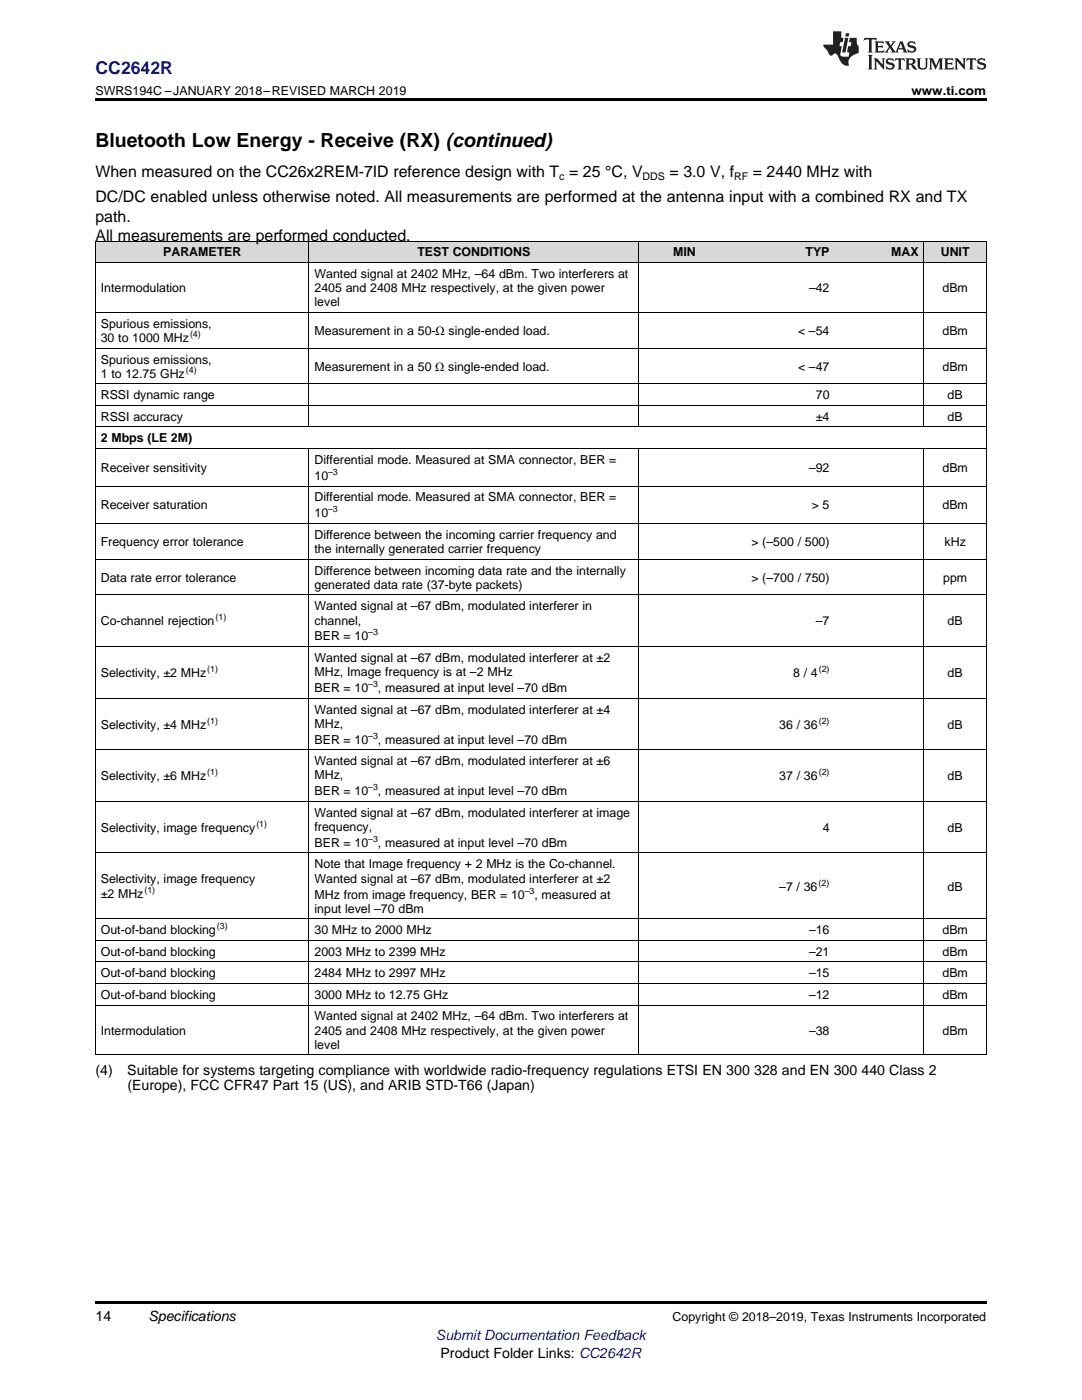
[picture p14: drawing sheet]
<svg xmlns="http://www.w3.org/2000/svg" width="216mm" height="279mm" viewBox="0 0 216 279" stroke-linecap="round" stroke-linejoin="round" font-family="sans-serif">
<defs><g id="words">
<text font-size="3.9" x="19" y="29.3">Bluetooth Low Energy - Receive (RX) (continued)</text>
<text font-size="3.5" fill="#00f" x="19" y="14.8">CC2642R</text>
<g font-size="3.2">
<text x="19" y="35.2">When measured on the CC26x2REM-7ID reference design with T = 25 °C, V</text>
<text x="133.6" y="35.2">= 3.0 V, f</text>
<text x="150.2" y="35.2">= 2440 MHz with</text>
<text x="19" y="40.4">DC/DC enabled unless otherwise noted. All measurements are performed at the antenna input with a combined RX and TX</text>
<text x="19" y="44.3">path.</text>
<text x="19" y="48.2">All measurements are performed conducted.</text>
</g>
<g font-size="2.8">
<text x="19" y="214.5">(4)</text>
<text x="25.4" y="214.5">Suitable for systems targeting compliance with worldwide radio-frequency regulations ETSI EN 300</text>
<text x="150.5" y="214.5">328 and EN 300</text>
<text x="171.9" y="214.5">440 Class 2</text>
<text x="25.4" y="217.6">(Europe), FCC CFR47 Part 15 (US), and ARIB STD-T66 (Japan)</text>
<text x="19" y="263.6">14</text>
<text x="29.6" y="263.6">Specifications</text>
<text x="87.9" y="270.9">Product Folder Links: CC2642R</text>
</g>
<text font-size="2.8" fill="#00f" x="87" y="267.4">Submit Documentation Feedback</text>
<g font-size="2.5">
<text x="19" y="19">SWRS194C –JANUARY 2018–REVISED MARCH 2019</text>
<text x="181.9" y="19">www.ti.com</text>
<text x="32.6" y="51.2">PARAMETER</text>
<text x="83.3" y="51.2">TEST CONDITIONS</text>
<text x="134.3" y="51.2">MIN</text>
<text x="160.7" y="51.2">TYP</text>
<text x="177.8" y="51.2">MAX</text>
<text x="187.7" y="51.2">UNIT</text>
<text x="20.1" y="58.3">Intermodulation</text>
<text x="62.8" y="55.5">Wanted signal at 2402 MHz, –64 dBm. Two interferers at</text>
<text x="62.8" y="58.3">2405 and 2408 MHz respectively, at the given power</text>
<text x="161.4" y="58.3">–42</text>
<text x="188.1" y="58.3">dBm</text>
<text x="20.1" y="65.4">Spurious emissions,</text>
<text x="62.8" y="61.1">level</text>
<text x="20.1" y="68.3">30 to 1000 MHz</text>
<text x="62.8" y="66.9">Measurement in a 50-Ω single-ended load.</text>
<text x="159.2" y="66.9">&lt; –54</text>
<text x="188.1" y="66.9">dBm</text>
<text x="20.1" y="72.6">Spurious emissions,</text>
<text x="20.1" y="75.4">1 to 12.75 GHz</text>
<text x="62.8" y="74">Measurement in a 50 Ω single-ended load.</text>
<text x="159.2" y="74">&lt; –47</text>
<text x="188.1" y="74">dBm</text>
<text x="20.1" y="79.7">RSSI dynamic range</text>
<text x="20.1" y="84">RSSI accuracy</text>
<text x="162.8" y="79.7">70</text>
<text x="162.8" y="84">±4</text>
<text x="189.1" y="79.7">dB</text>
<text x="189.1" y="84">dB</text>
<text x="20.1" y="88.3">2 Mbps (LE 2M)</text>
<text x="20.1" y="94.2">Receiver sensitivity</text>
<text x="62.8" y="92.6">Differential mode. Measured at SMA connector, BER =</text>
<text x="62.8" y="95.8">10</text>
<text x="161.4" y="94.2">–92</text>
<text x="188.1" y="94.2">dBm</text>
<text x="20.1" y="101.7">Receiver saturation</text>
<text x="62.8" y="100.1">Differential mode. Measured at SMA connector, BER =</text>
<text x="162" y="101.7">&gt; 5</text>
<text x="188.1" y="101.7">dBm</text>
<text x="62.8" y="103.3">10</text>
<text x="62.8" y="107.6">Difference between the incoming carrier frequency and</text>
<text x="20.1" y="109">Frequency error tolerance</text>
<text x="62.8" y="110.4">the internally generated carrier frequency</text>
<text x="149.9" y="109">&gt; (–500 / 500)</text>
<text x="188.5" y="109">kHz</text>
<text x="20.1" y="116.1">Data rate error tolerance</text>
<text x="62.8" y="114.7">Difference between incoming data rate and the internally</text>
<text x="62.8" y="117.5">generated data rate (37-byte packets)</text>
<text x="149.9" y="116.1">&gt; (–700 / 750)</text>
<text x="188.2" y="116.1">ppm</text>
<text x="20.1" y="124.8">Co-channel rejection</text>
<text x="62.8" y="121.8">Wanted signal at –67 dBm, modulated interferer in</text>
<text x="62.8" y="124.6">channel,</text>
<text x="162.8" y="124.8">–7</text>
<text x="189.1" y="124.8">dB</text>
<text x="62.8" y="127.8">BER = 10</text>
<text x="20.1" y="135.1">Selectivity, ±2 MHz</text>
<text x="62.8" y="132.1">Wanted signal at –67 dBm, modulated interferer at ±2</text>
<text x="62.8" y="134.9">MHz, Image frequency is at –2 MHz</text>
<text x="158.3" y="135.1">8 / 4</text>
<text x="189.1" y="135.1">dB</text>
<text x="62.8" y="138.1">BER = 10</text>
<text x="62.8" y="142.4">Wanted signal at –67 dBm, modulated interferer at ±4</text>
<text x="75.4" y="138.1">, measured at input level –70 dBm</text>
<text x="20.1" y="145.4">Selectivity, ±4 MHz</text>
<text x="62.8" y="145.2">MHz,</text>
<text x="62.8" y="148.4">BER = 10</text>
<text x="75.4" y="148.4">, measured at input level –70 dBm</text>
<text x="155.5" y="145.4">36 / 36</text>
<text x="189.1" y="145.4">dB</text>
<text x="20.1" y="155.7">Selectivity, ±6 MHz</text>
<text x="62.8" y="152.7">Wanted signal at –67 dBm, modulated interferer at ±6</text>
<text x="62.8" y="155.5">MHz,</text>
<text x="155.5" y="155.7">37 / 36</text>
<text x="189.1" y="155.7">dB</text>
<text x="62.8" y="158.7">BER = 10</text>
<text x="75.4" y="158.7">, measured at input level –70 dBm</text>
<text x="20.1" y="166">Selectivity, image frequency</text>
<text x="62.8" y="163">Wanted signal at –67 dBm, modulated interferer at image</text>
<text x="62.8" y="165.8">frequency,</text>
<text x="164.2" y="166">4</text>
<text x="189.1" y="166">dB</text>
<text x="62.8" y="169">BER = 10</text>
<text x="62.8" y="173.3">Note that Image frequency + 2 MHz is the Co-channel.</text>
<text x="75.4" y="169">, measured at input level –70 dBm</text>
<text x="20.1" y="176.3">Selectivity, image frequency</text>
<text x="20.1" y="179.1">±2 MHz</text>
<text x="62.8" y="176.1">Wanted signal at –67 dBm, modulated interferer at ±2</text>
<text x="62.8" y="179.3">MHz from image frequency, BER = 10</text>
<text x="106.6" y="179.3">, measured at</text>
<text x="155.5" y="177.7">–7 / 36</text>
<text x="189.1" y="177.7">dB</text>
<text x="62.8" y="182.1">input level –70 dBm</text>
<text x="20.1" y="186.4">Out-of-band blocking</text>
<text x="20.1" y="190.7">Out-of-band blocking</text>
<text x="62.8" y="186.4">30 MHz to 2000 MHz</text>
<text x="62.8" y="190.7">2003 MHz to 2399 MHz</text>
<text x="161.4" y="186.4">–16</text>
<text x="161.4" y="190.7">–21</text>
<text x="188.1" y="186.4">dBm</text>
<text x="188.1" y="190.7">dBm</text>
<text x="20.1" y="195.1">Out-of-band blocking</text>
<text x="62.8" y="195.1">2484 MHz to 2997 MHz</text>
<text x="161.4" y="195.1">–15</text>
<text x="188.1" y="195.1">dBm</text>
<text x="20.1" y="199.4">Out-of-band blocking</text>
<text x="62.8" y="199.4">3000 MHz to 12.75 GHz</text>
<text x="62.8" y="203.7">Wanted signal at 2402 MHz, –64 dBm. Two interferers at</text>
<text x="161.4" y="199.4">–12</text>
<text x="188.1" y="199.4">dBm</text>
<text x="20.1" y="206.5">Intermodulation</text>
<text x="62.8" y="206.5">2405 and 2408 MHz respectively, at the given power</text>
<text x="62.8" y="209.3">level</text>
<text x="161.4" y="206.5">–38</text>
<text x="188.1" y="206.5">dBm</text>
<text x="134.2" y="263.6">Copyright © 2018–2019, Texas Instruments Incorporated</text>
</g>
<g font-size="2.1">
<text x="111.6" y="35.9">c</text>
<text x="128.2" y="35.9">DDS</text>
<text x="146.5" y="35.9">RF</text>
</g>
<g font-size="1.8">
<text x="37.9" y="67.3">(4)</text>
<text x="37.1" y="74.4">(4)</text>
<text x="65.5" y="94.8">–3</text>
<text x="65.5" y="102.3">–3</text>
<text x="43" y="123.8">(1)</text>
<text x="73.5" y="126.8">–3</text>
<text x="41.3" y="134.1">(1)</text>
<text x="73.5" y="137.1">–3</text>
<text x="163.4" y="134.1">(2)</text>
<text x="41.3" y="144.4">(1)</text>
<text x="73.5" y="147.4">–3</text>
<text x="163.4" y="144.4">(2)</text>
<text x="41.3" y="154.7">(1)</text>
<text x="163.4" y="154.7">(2)</text>
<text x="73.5" y="157.7">–3</text>
<text x="51.2" y="165">(1)</text>
<text x="73.5" y="168">–3</text>
<text x="28.8" y="178.2">(1)</text>
<text x="104.7" y="178.3">–3</text>
<text x="163.3" y="176.7">(2)</text>
<text x="43.3" y="185.5">(3)</text>
</g>
</g></defs>
<g fill="#d8d8d8">
<path d="M19 48.2h42.7v4.3h-42.7z"/>
<path d="M61.7 48.2h65.8v4.3h-65.8z"/>
<path d="M127.5 48.2h12.4v4.3h-12.4z"/>
<path d="M139.9 48.2h26.7v4.3h-26.7z"/>
<path d="M166.6 48.2h17.8v4.3h-17.8z"/>
<path d="M184.4 48.2h12.4v4.3h-12.4z"/>
</g>
<path d="M19 19.5h177.8v.5h-177.8zM19 259.7h177.8v.5h-177.8z" fill="#000"/>
<g fill="none" stroke="#000" stroke-width=".2">
<path d="M19 52.4h177.8M19 48.1h177.8M19.1 48.2v162.4M61.6 48.2v37.1M127.4 48.2v37.1M184.3 48.2v37.1M196.8 48.2v162.4M19 76.6h177.8M19 69.5h177.8M19 62.4h177.8M19 97h177.8M19 89.5h177.8"/>
<path d="M19 85.2h177.8M19 80.9h177.8M61.6 89.6v121M127.4 89.6v121M184.3 89.6v121M19 118.7h177.8M19 111.6h177.8M19 104.5h177.8M19 139.3h177.8M19 129h177.8M19 159.9h177.8M19 149.6h177.8"/>
<path d="M19 170.2h177.8M19 196.3h177.8M19 192h177.8M19 187.7h177.8M19 183.4h177.8M19 210.5h177.8M19 200.6h177.8"/>
</g>
<g fill="#231f20">
<path d="M172.5 7.6l-.1 .5 .4-.2h.6v.1v2.1l-.2 .4h.9l-.2-.4v-2.1l.1-.1h.5l.5 .2-.2-.5zM174.5 8.3l.2 .3v1.5l-.2 .4h1.8l.2-.6a1.04 1.04 0 0 1-1.3 .2v-.7h.6l.3 .2v-.6l-.3 .2h-.6v-.6l.8-.1 .4 .3-.2-.5zM176.5 8.3l.9 1.1-.9 1.1h.8l-.2-.2 .4-.7 .5 .7-.2 .2h1.5l-.2-.2 .2-.4h.9l.1 .4-.2 .2h1l-.3-.3-.7-1.9h-.5l-.9 2-.8-1 .9-1h-.8l.1 .3-.4 .5-.3-.6 .1-.2zM179.7 8.6l.4 1h-.7zM181.3 8.4a.63 .63 0 0 0-.2 .7 .63 .63 0 0 0 .6 .4l.6 .2 .1 .2a.75 .75 0 0 1-.7 .4 .75 .75 0 0 1-.6-.5l.1 .7 .1-.1a1.11 1.11 0 0 0 1.5-.6 1.13 1.13 0 0 0-1.2-.8l-.1-.4a1.04 1.04 0 0 1 1.2 .2l-.2-.5-.2 .1-.4-.2zM173.2 10.9l.2 .4v2.2l-.2 .4h1l-.3-.4v-2.2l.3-.4zM174.3 11.6l.3 .4v1.5l-.3 .4h.8l-.2-.4v-1.3l1.5 1.7v-1.9l.2-.4h-.7l.2 .4v.9l-1.1-1.3zM177 11.8a.62 .62 0 0 0-.2 .7 .62 .62 0 0 0 .6 .4l.6 .1 .1 .3a.76 .76 0 0 1-.7 .3 .76 .76 0 0 1-.7-.4l.2 .7 .1-.1a1.11 1.11 0 0 0 1.5-.6 1.13 1.13 0 0 0-1.2-.8l-.1-.4a1.04 1.04 0 0 1 1.2 .2l-.2-.6-.2 .1-.5-.1zM178.7 11.6l-.2 .6a.61 .61 0 0 1 .8-.3v1.6l-.2 .4h.9l-.2-.4v-1.6a.63 .63 0 0 1 .7 .3l-.1-.6zM180.6 11.6l.3 .4v1.5l-.3 .4h1l-.2-.2-.1-.8 .6 .2a.76 .76 0 0 0 1.2 .7l-1-1a.58 .58 0 0 0 .6-.5 .58 .58 0 0 0-.5-.6zM181.4 11.9h.1a.45 .45 0 0 1 .5 .1 .45 .45 0 0 1 .1 .5l-.8 .2zM182.9 11.6l.2 .2a2.17 2.17 0 0 0 .3 1.9 .99 .99 0 0 0 1.6-.6v-1.1l.2-.4h-.7l.2 .2a1.92 1.92 0 0 1-.2 1.8 .6 .6 0 0 1-.9-.5v-1.1l.2-.4zM185.4 11.6l.2 .4v1.5l-.2 .4h.7l-.2-.4v-1.4l.8 1.8 .8-1.8v1.4l-.2 .4h.9l-.2-.4v-1.5l.2-.4h-.8l-.6 1.5-.6-1.5zM188.4 11.6l.2 .4v1.5l-.2 .4h1.8l.1-.6a1.04 1.04 0 0 1-1.2 .1v-.6h.5l.4 .2v-.6l-.4 .2h-.5v-.7h.8l.3 .3-.1-.6zM190.5 11.6l.2 .4v1.5l-.2 .4h.7l-.2-.4v-1.3l1.5 1.7v-1.9l.2-.4h-.7l.2 .4v.9l-1.1-1.3zM192.9 11.6l-.1 .6a.61 .61 0 0 1 .7-.3l.1 1.6-.3 .4h1l-.3-.4 .1-1.6a.63 .63 0 0 1 .7 .3l-.1-.6zM195.2 11.8a.62 .62 0 0 0-.2 .7 .62 .62 0 0 0 .6 .4l.6 .1 .1 .3a.76 .76 0 0 1-.7 .3 .76 .76 0 0 1-.6-.4l.1 .7 .1-.1a1.11 1.11 0 0 0 1.6-.6 1.13 1.13 0 0 0-1.3-.8l-.1-.4a1.04 1.04 0 0 1 1.2 .2l-.1-.6-.2 .1-.5-.1z"/>
<path d="M166.2 6.3v2.6h-1.9v.4l.8 .9a.91 .91 0 0 0 1 .8 .56 .56 0 0 1 .5-.3 .56 .56 0 0 1 .5 .3l.4 .8a1.53 1.53 0 0 0 1.9 1.2 1.54 1.54 0 0 1 1-2.1l.9-.3v-1.4a1.52 1.52 0 0 1-.4-1.6h-1.3l-.2 .8h.5l-.2 .8h-.5l-.1 1v.2l.4 .1-.2 .8a1.93 1.93 0 0 1-1.6-.3l.3-1.8h-.5l.2-.8h.4l.2-.8h-.4v-1.3zM168.6 7.6l-.6 2.9h.7l.6-2.9zM168.8 6.6l-.1 .7h.6l.2-.7z"/>
</g>
<use href="#words"/>
</svg>
